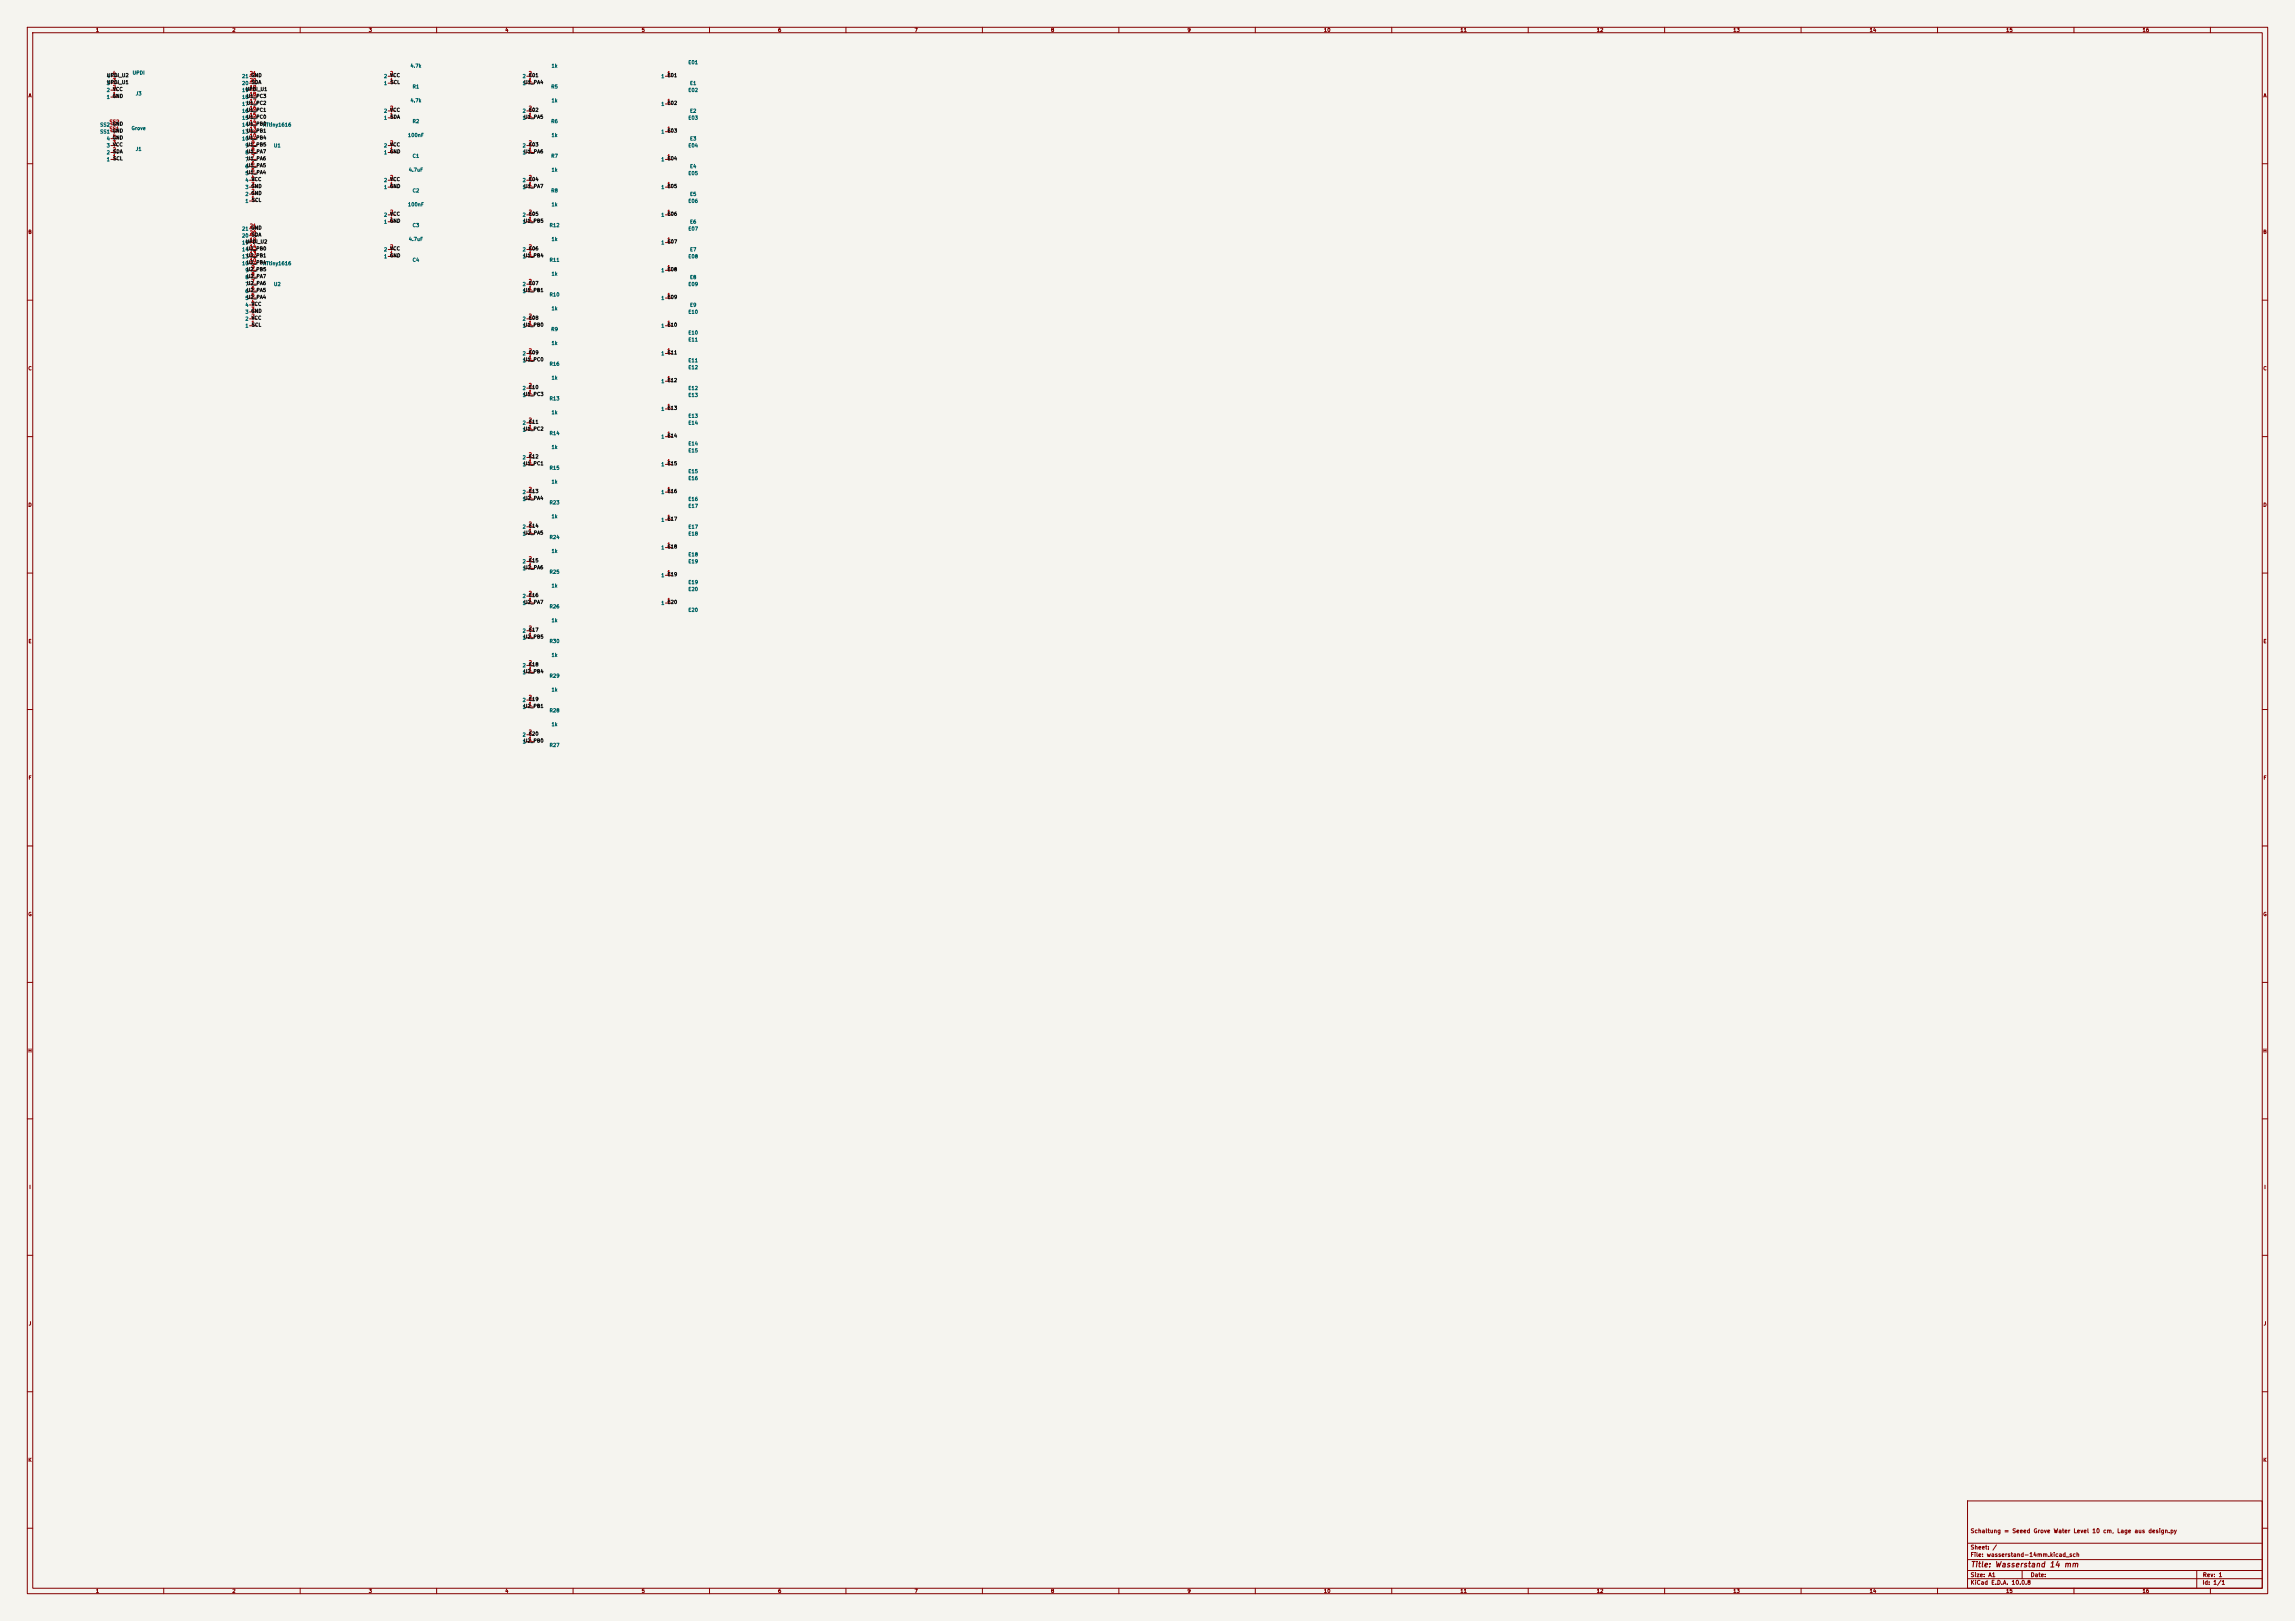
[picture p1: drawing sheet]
<svg xmlns="http://www.w3.org/2000/svg" width="841mm" height="594mm" viewBox="0 0 841 594" stroke-linecap="round" stroke-linejoin="round" font-family="sans-serif">
<defs><g id="words">
<text font-size="2" fill="#840000" x="722" y="574.8">Title: Wasserstand 14 mm</text>
<g font-size="1.5" fill="#840000">
<text x="721.9" y="562.1">Schaltung = Seeed Grove Water Level 10 cm, Lage aus design.py</text>
<text x="721.9" y="568.1">Sheet: /</text>
<text x="721.9" y="570.8">File: wasserstand-14mm.kicad_sch</text>
<text x="721.9" y="581">KiCad E.D.A. 10.0.8</text>
<text x="721.9" y="578.2">Size: A1</text>
<text x="743.9" y="578.2">Date:</text>
<text x="806.9" y="581">Id: 1/1</text>
<text x="807" y="578.2">Rev: 1</text>
</g>
<g font-size="1.3" fill="#840000">
<text x="35" y="12">1</text>
<text x="85" y="12">2</text>
<text x="135" y="12">3</text>
<text x="185" y="12">4</text>
<text x="235" y="12">5</text>
<text x="285" y="12">6</text>
<text x="335" y="12">7</text>
<text x="385" y="12">8</text>
<text x="435" y="12">9</text>
<text x="485" y="12">10</text>
<text x="535" y="12">11</text>
<text x="585" y="12">12</text>
<text x="635" y="12">13</text>
<text x="685" y="12">14</text>
<text x="735" y="12">15</text>
<text x="785" y="12">16</text>
<text x="10.3" y="36">A</text>
<text x="829.3" y="36">A</text>
<text x="10.2" y="86">B</text>
<text x="829.2" y="86">B</text>
<text x="10.2" y="136">C</text>
<text x="829.2" y="136">C</text>
<text x="10.2" y="186">D</text>
<text x="829.2" y="186">D</text>
<text x="10.3" y="236">E</text>
<text x="829.3" y="236">E</text>
<text x="10.3" y="286">F</text>
<text x="829.3" y="286">F</text>
<text x="10.2" y="336">G</text>
<text x="829.2" y="336">G</text>
<text x="10.2" y="386">H</text>
<text x="829.2" y="386">H</text>
<text x="10.6" y="436">I</text>
<text x="829.6" y="436">I</text>
<text x="10.4" y="486">J</text>
<text x="829.4" y="486">J</text>
<text x="10.2" y="536">K</text>
<text x="829.2" y="536">K</text>
<text x="35" y="584">1</text>
<text x="85" y="584">2</text>
<text x="135" y="584">3</text>
<text x="185" y="584">4</text>
<text x="235" y="584">5</text>
<text x="285" y="584">6</text>
<text x="335" y="584">7</text>
<text x="385" y="584">8</text>
<text x="435" y="584">9</text>
<text x="485" y="584">10</text>
<text x="535" y="584">11</text>
<text x="585" y="584">12</text>
<text x="635" y="584">13</text>
<text x="685" y="584">14</text>
<text x="735" y="584">15</text>
<text x="785" y="584">16</text>
</g>
<g font-size="1.3" fill="#006464">
<text x="252.1" y="23.8">E01</text>
<text x="38.9" y="28.9">4</text>
<text x="48.4" y="27.6">UPDI</text>
<text x="88.5" y="28.9">21</text>
<text x="140.5" y="28.9">2</text>
<text x="150.2" y="25.1">4.7k</text>
<text x="191.3" y="28.9">2</text>
<text x="202" y="25.1">1k</text>
<text x="242.1" y="28.9">1</text>
<text x="38.9" y="34">2</text>
<text x="38.9" y="31.4">3</text>
<text x="49.6" y="35.3">J3</text>
<text x="88.5" y="34">19</text>
<text x="88.5" y="31.4">20</text>
<text x="140.5" y="31.4">1</text>
<text x="151" y="32.7">R1</text>
<text x="191.3" y="31.4">1</text>
<text x="201.8" y="32.7">R5</text>
<text x="252.1" y="34">E02</text>
<text x="252.7" y="31.4">E1</text>
<text x="38.9" y="36.5">1</text>
<text x="88.5" y="41.6">16</text>
<text x="88.5" y="39.1">17</text>
<text x="88.5" y="36.5">18</text>
<text x="140.5" y="41.6">2</text>
<text x="150.2" y="37.8">4.7k</text>
<text x="191.3" y="41.6">2</text>
<text x="202" y="37.8">1k</text>
<text x="242.1" y="39.1">1</text>
<text x="252.7" y="41.6">E2</text>
<text x="36.5" y="46.7">SS2</text>
<text x="48" y="48">Grove</text>
<text x="88.5" y="46.7">14</text>
<text x="88.5" y="44.1">15</text>
<text x="96.3" y="46.7">ATtiny1616</text>
<text x="140.5" y="44.1">1</text>
<text x="151" y="45.4">R2</text>
<text x="191.3" y="44.1">1</text>
<text x="201.8" y="45.4">R6</text>
<text x="252.1" y="44.1">E03</text>
<text x="36.5" y="49.2">SS1</text>
<text x="38.9" y="51.8">4</text>
<text x="88.5" y="51.8">10</text>
<text x="88.5" y="49.2">13</text>
<text x="149.3" y="50.5">100nF</text>
<text x="202" y="50.5">1k</text>
<text x="242.1" y="49.2">1</text>
<text x="252.7" y="51.8">E3</text>
<text x="38.9" y="59.4">1</text>
<text x="38.9" y="56.8">2</text>
<text x="38.9" y="54.3">3</text>
<text x="49.6" y="55.6">J1</text>
<text x="89.7" y="59.4">7</text>
<text x="89.7" y="56.8">8</text>
<text x="89.7" y="54.3">9</text>
<text x="100.2" y="54.3">U1</text>
<text x="140.5" y="56.8">1</text>
<text x="140.5" y="54.3">2</text>
<text x="151" y="58.1">C1</text>
<text x="191.3" y="56.8">1</text>
<text x="191.3" y="54.3">2</text>
<text x="201.8" y="58.1">R7</text>
<text x="242.1" y="59.4">1</text>
<text x="252.1" y="54.3">E04</text>
<text x="89.7" y="64.5">5</text>
<text x="89.7" y="61.9">6</text>
<text x="149.6" y="63.2">4.7uF</text>
<text x="202" y="63.2">1k</text>
<text x="252.1" y="64.5">E05</text>
<text x="252.7" y="61.9">E4</text>
<text x="89.7" y="69.5">3</text>
<text x="89.7" y="67">4</text>
<text x="140.5" y="69.5">1</text>
<text x="140.5" y="67">2</text>
<text x="151" y="70.8">C2</text>
<text x="191.3" y="69.5">1</text>
<text x="191.3" y="67">2</text>
<text x="201.8" y="70.8">R8</text>
<text x="242.1" y="69.5">1</text>
<text x="89.7" y="74.6">1</text>
<text x="89.7" y="72.1">2</text>
<text x="149.3" y="75.9">100nF</text>
<text x="202" y="75.9">1k</text>
<text x="252.1" y="74.6">E06</text>
<text x="252.7" y="72.1">E5</text>
<text x="140.5" y="82.2">1</text>
<text x="140.5" y="79.7">2</text>
<text x="151" y="83.5">C3</text>
<text x="191.3" y="82.2">1</text>
<text x="191.3" y="79.7">2</text>
<text x="201.2" y="83.5">R12</text>
<text x="242.1" y="79.7">1</text>
<text x="252.7" y="82.2">E6</text>
<text x="88.5" y="89.9">19</text>
<text x="88.5" y="87.3">20</text>
<text x="88.5" y="84.8">21</text>
<text x="149.6" y="88.6">4.7uF</text>
<text x="202" y="88.6">1k</text>
<text x="242.1" y="89.9">1</text>
<text x="252.1" y="84.8">E07</text>
<text x="88.5" y="94.9">13</text>
<text x="88.5" y="92.4">14</text>
<text x="140.5" y="94.9">1</text>
<text x="140.5" y="92.4">2</text>
<text x="191.3" y="94.9">1</text>
<text x="191.3" y="92.4">2</text>
<text x="252.1" y="94.9">E08</text>
<text x="252.7" y="92.4">E7</text>
<text x="88.5" y="97.5">10</text>
<text x="89.7" y="100">9</text>
<text x="96.3" y="97.5">ATtiny1616</text>
<text x="151" y="96.2">C4</text>
<text x="201.2" y="96.2">R11</text>
<text x="202" y="101.3">1k</text>
<text x="242.1" y="100">1</text>
<text x="89.7" y="107.6">6</text>
<text x="89.7" y="105.1">7</text>
<text x="89.7" y="102.6">8</text>
<text x="100.2" y="105.1">U2</text>
<text x="191.3" y="107.6">1</text>
<text x="191.3" y="105.1">2</text>
<text x="252.1" y="105.1">E09</text>
<text x="252.7" y="102.6">E8</text>
<text x="89.7" y="112.7">4</text>
<text x="89.7" y="110.2">5</text>
<text x="201.2" y="108.9">R10</text>
<text x="202" y="114">1k</text>
<text x="242.1" y="110.2">1</text>
<text x="252.7" y="112.7">E9</text>
<text x="89.7" y="117.8">2</text>
<text x="89.7" y="115.3">3</text>
<text x="191.3" y="117.8">2</text>
<text x="252.1" y="115.3">E10</text>
<text x="89.7" y="120.3">1</text>
<text x="191.3" y="120.3">1</text>
<text x="201.8" y="121.6">R9</text>
<text x="242.1" y="120.3">1</text>
<text x="252.1" y="125.4">E11</text>
<text x="252.1" y="122.9">E10</text>
<text x="191.3" y="130.5">2</text>
<text x="202" y="126.7">1k</text>
<text x="242.1" y="130.5">1</text>
<text x="191.3" y="133">1</text>
<text x="201.2" y="134.3">R16</text>
<text x="252.1" y="135.6">E12</text>
<text x="252.1" y="133">E11</text>
<text x="191.3" y="143.2">2</text>
<text x="202" y="139.4">1k</text>
<text x="242.1" y="140.7">1</text>
<text x="252.1" y="143.2">E12</text>
<text x="191.3" y="145.7">1</text>
<text x="201.2" y="147">R13</text>
<text x="252.1" y="145.7">E13</text>
<text x="191.3" y="155.9">2</text>
<text x="202" y="152.1">1k</text>
<text x="242.1" y="150.8">1</text>
<text x="252.1" y="155.9">E14</text>
<text x="252.1" y="153.4">E13</text>
<text x="191.3" y="158.4">1</text>
<text x="201.2" y="159.7">R14</text>
<text x="242.1" y="161">1</text>
<text x="202" y="164.8">1k</text>
<text x="252.1" y="163.5">E14</text>
<text x="252.1" y="166.1">E15</text>
<text x="191.3" y="171.1">1</text>
<text x="191.3" y="168.6">2</text>
<text x="201.2" y="172.4">R15</text>
<text x="242.1" y="171.1">1</text>
<text x="252.1" y="173.7">E15</text>
<text x="202" y="177.5">1k</text>
<text x="252.1" y="176.2">E16</text>
<text x="191.3" y="183.8">1</text>
<text x="191.3" y="181.3">2</text>
<text x="201.2" y="185.1">R23</text>
<text x="242.1" y="181.3">1</text>
<text x="252.1" y="183.8">E16</text>
<text x="202" y="190.2">1k</text>
<text x="242.1" y="191.5">1</text>
<text x="252.1" y="186.4">E17</text>
<text x="191.3" y="196.5">1</text>
<text x="191.3" y="194">2</text>
<text x="201.2" y="197.8">R24</text>
<text x="252.1" y="194">E17</text>
<text x="252.1" y="196.5">E18</text>
<text x="202" y="202.9">1k</text>
<text x="242.1" y="201.6">1</text>
<text x="191.3" y="209.2">1</text>
<text x="191.3" y="206.7">2</text>
<text x="252.1" y="206.7">E19</text>
<text x="252.1" y="204.2">E18</text>
<text x="201.2" y="210.5">R25</text>
<text x="202" y="215.6">1k</text>
<text x="242.1" y="211.8">1</text>
<text x="252.1" y="214.3">E19</text>
<text x="191.3" y="221.9">1</text>
<text x="191.3" y="219.4">2</text>
<text x="242.1" y="221.9">1</text>
<text x="252.1" y="216.9">E20</text>
<text x="201.2" y="223.2">R26</text>
<text x="252.1" y="224.5">E20</text>
<text x="191.3" y="232.1">2</text>
<text x="202" y="228.3">1k</text>
<text x="191.3" y="234.6">1</text>
<text x="201.2" y="235.9">R30</text>
<text x="191.3" y="244.8">2</text>
<text x="202" y="241">1k</text>
<text x="191.3" y="247.3">1</text>
<text x="201.2" y="248.6">R29</text>
<text x="191.3" y="257.5">2</text>
<text x="202" y="253.7">1k</text>
<text x="191.3" y="260">1</text>
<text x="201.2" y="261.3">R28</text>
<text x="202" y="266.4">1k</text>
<text x="191.3" y="272.7">1</text>
<text x="191.3" y="270.2">2</text>
<text x="201.2" y="274">R27</text>
</g>
<g font-size="1.3" fill="#0f0f0f">
<text x="39.1" y="28.6">UPDI_U2</text>
<text x="91.9" y="28.6">GND</text>
<text x="142.8" y="28.6">VCC</text>
<text x="193.7" y="28.6">E01</text>
<text x="244.5" y="28.6">E01</text>
<text x="39.1" y="31.1">UPDI_U1</text>
<text x="41.2" y="33.6">VCC</text>
<text x="89.9" y="33.6">UPDI_U1</text>
<text x="92.1" y="31.1">SDA</text>
<text x="142.9" y="31.1">SCL</text>
<text x="191.9" y="31.1">U1_PA4</text>
<text x="41.1" y="36.2">GND</text>
<text x="90.2" y="38.7">U1_PC2</text>
<text x="90.2" y="41.3">U1_PC1</text>
<text x="90.2" y="36.2">U1_PC3</text>
<text x="142.8" y="41.3">VCC</text>
<text x="193.7" y="41.3">E02</text>
<text x="244.5" y="38.7">E02</text>
<text x="41.1" y="46.3">GND</text>
<text x="90.2" y="46.3">U1_PB0</text>
<text x="90.2" y="43.8">U1_PC0</text>
<text x="142.9" y="43.8">SDA</text>
<text x="191.9" y="43.8">U1_PA5</text>
<text x="41.1" y="51.4">GND</text>
<text x="41.1" y="48.9">GND</text>
<text x="41.2" y="54">VCC</text>
<text x="90.2" y="51.4">U1_PB4</text>
<text x="90.2" y="54">U1_PB5</text>
<text x="90.2" y="48.9">U1_PB1</text>
<text x="142.8" y="54">VCC</text>
<text x="193.7" y="54">E03</text>
<text x="244.5" y="48.9">E03</text>
<text x="41.3" y="56.5">SDA</text>
<text x="41.3" y="59">SCL</text>
<text x="90.3" y="56.5">U1_PA7</text>
<text x="90.3" y="59">U1_PA6</text>
<text x="142.7" y="56.5">GND</text>
<text x="191.9" y="56.5">U1_PA6</text>
<text x="244.5" y="59">E04</text>
<text x="90.3" y="64.1">U1_PA4</text>
<text x="90.3" y="61.6">U1_PA5</text>
<text x="91.9" y="69.2">GND</text>
<text x="91.9" y="71.7">GND</text>
<text x="92" y="66.7">VCC</text>
<text x="142.7" y="69.2">GND</text>
<text x="142.8" y="66.7">VCC</text>
<text x="191.9" y="69.2">U1_PA7</text>
<text x="193.7" y="66.7">E04</text>
<text x="244.5" y="69.2">E05</text>
<text x="92.1" y="74.3">SCL</text>
<text x="142.7" y="81.9">GND</text>
<text x="142.8" y="79.4">VCC</text>
<text x="191.8" y="81.9">U1_PB5</text>
<text x="193.7" y="79.4">E05</text>
<text x="244.5" y="79.4">E06</text>
<text x="89.9" y="89.5">UPDI_U2</text>
<text x="91.9" y="84.4">GND</text>
<text x="92.1" y="87">SDA</text>
<text x="244.5" y="89.5">E07</text>
<text x="90.2" y="94.6">U2_PB1</text>
<text x="90.2" y="92.1">U2_PB0</text>
<text x="142.7" y="94.6">GND</text>
<text x="142.8" y="92.1">VCC</text>
<text x="191.8" y="94.6">U1_PB4</text>
<text x="193.7" y="92.1">E06</text>
<text x="90.2" y="97.1">U2_PB4</text>
<text x="90.2" y="99.7">U2_PB5</text>
<text x="244.5" y="99.7">E08</text>
<text x="90.3" y="102.2">U2_PA7</text>
<text x="90.3" y="104.8">U2_PA6</text>
<text x="90.3" y="107.3">U2_PA5</text>
<text x="191.8" y="107.3">U1_PB1</text>
<text x="193.7" y="104.8">E07</text>
<text x="90.3" y="109.8">U2_PA4</text>
<text x="92" y="112.4">VCC</text>
<text x="244.5" y="109.8">E09</text>
<text x="91.9" y="114.9">GND</text>
<text x="92" y="117.5">VCC</text>
<text x="92.1" y="120">SCL</text>
<text x="191.8" y="120">U1_PB0</text>
<text x="193.7" y="117.5">E08</text>
<text x="244.5" y="120">E10</text>
<text x="193.7" y="130.2">E09</text>
<text x="244.5" y="130.2">E11</text>
<text x="191.8" y="132.7">U1_PC0</text>
<text x="193.7" y="142.9">E10</text>
<text x="244.5" y="140.3">E12</text>
<text x="191.8" y="145.4">U1_PC3</text>
<text x="193.7" y="155.6">E11</text>
<text x="244.5" y="150.5">E13</text>
<text x="191.8" y="158.1">U1_PC2</text>
<text x="244.5" y="160.6">E14</text>
<text x="191.8" y="170.8">U1_PC1</text>
<text x="193.7" y="168.3">E12</text>
<text x="244.5" y="170.8">E15</text>
<text x="191.9" y="183.5">U2_PA4</text>
<text x="193.7" y="181">E13</text>
<text x="244.5" y="181">E16</text>
<text x="244.5" y="191.1">E17</text>
<text x="191.9" y="196.2">U2_PA5</text>
<text x="193.7" y="193.7">E14</text>
<text x="244.5" y="201.3">E18</text>
<text x="191.9" y="208.9">U2_PA6</text>
<text x="193.7" y="206.4">E15</text>
<text x="244.5" y="211.4">E19</text>
<text x="191.9" y="221.6">U2_PA7</text>
<text x="193.7" y="219.1">E16</text>
<text x="244.5" y="221.6">E20</text>
<text x="193.7" y="231.8">E17</text>
<text x="191.8" y="234.3">U2_PB5</text>
<text x="193.7" y="244.5">E18</text>
<text x="191.8" y="247">U2_PB4</text>
<text x="193.7" y="257.2">E19</text>
<text x="191.8" y="259.7">U2_PB1</text>
<text x="193.7" y="269.9">E20</text>
<text x="191.8" y="272.4">U2_PB0</text>
</g>
<g font-size="1.3" fill="#a90000">
<text x="41.2" y="27.8">4</text>
<text x="91.4" y="27.8">21</text>
<text x="142.8" y="27.8">2</text>
<text x="193.6" y="27.8">2</text>
<text x="244.4" y="27.8">1</text>
<text x="41.2" y="35.4">1</text>
<text x="41.2" y="32.9">2</text>
<text x="41.2" y="30.3">3</text>
<text x="91.4" y="35.4">18</text>
<text x="91.4" y="32.9">19</text>
<text x="91.4" y="30.3">20</text>
<text x="142.8" y="30.3">1</text>
<text x="193.6" y="30.3">1</text>
<text x="91.4" y="40.5">16</text>
<text x="91.4" y="38">17</text>
<text x="142.8" y="40.5">2</text>
<text x="193.6" y="40.5">2</text>
<text x="244.4" y="38">1</text>
<text x="40" y="45.6">SS2</text>
<text x="91.4" y="45.6">14</text>
<text x="91.4" y="43">15</text>
<text x="142.8" y="43">1</text>
<text x="193.6" y="43">1</text>
<text x="40" y="48.1">SS1</text>
<text x="41.2" y="53.2">3</text>
<text x="41.2" y="50.7">4</text>
<text x="91.4" y="50.7">10</text>
<text x="91.4" y="48.1">13</text>
<text x="92" y="53.2">9</text>
<text x="142.8" y="53.2">2</text>
<text x="193.6" y="53.2">2</text>
<text x="244.4" y="48.1">1</text>
<text x="41.2" y="58.3">1</text>
<text x="41.2" y="55.7">2</text>
<text x="92" y="58.3">7</text>
<text x="92" y="55.7">8</text>
<text x="142.8" y="55.7">1</text>
<text x="193.6" y="55.7">1</text>
<text x="244.4" y="58.3">1</text>
<text x="92" y="65.9">4</text>
<text x="92" y="63.4">5</text>
<text x="92" y="60.8">6</text>
<text x="142.8" y="65.9">2</text>
<text x="193.6" y="65.9">2</text>
<text x="92" y="71">2</text>
<text x="92" y="68.4">3</text>
<text x="142.8" y="68.4">1</text>
<text x="193.6" y="68.4">1</text>
<text x="244.4" y="68.4">1</text>
<text x="92" y="73.5">1</text>
<text x="91.4" y="83.7">21</text>
<text x="142.8" y="81.1">1</text>
<text x="142.8" y="78.6">2</text>
<text x="193.6" y="81.1">1</text>
<text x="193.6" y="78.6">2</text>
<text x="244.4" y="78.6">1</text>
<text x="91.4" y="88.8">19</text>
<text x="91.4" y="86.2">20</text>
<text x="244.4" y="88.8">1</text>
<text x="91.4" y="93.8">13</text>
<text x="91.4" y="91.3">14</text>
<text x="142.8" y="93.8">1</text>
<text x="142.8" y="91.3">2</text>
<text x="193.6" y="93.8">1</text>
<text x="193.6" y="91.3">2</text>
<text x="91.4" y="96.4">10</text>
<text x="92" y="101.5">8</text>
<text x="92" y="98.9">9</text>
<text x="244.4" y="98.9">1</text>
<text x="92" y="106.5">6</text>
<text x="92" y="104">7</text>
<text x="193.6" y="106.5">1</text>
<text x="193.6" y="104">2</text>
<text x="92" y="111.6">4</text>
<text x="92" y="109.1">5</text>
<text x="244.4" y="109.1">1</text>
<text x="92" y="119.2">1</text>
<text x="92" y="116.7">2</text>
<text x="92" y="114.2">3</text>
<text x="193.6" y="119.2">1</text>
<text x="193.6" y="116.7">2</text>
<text x="244.4" y="119.2">1</text>
<text x="193.6" y="131.9">1</text>
<text x="193.6" y="129.4">2</text>
<text x="244.4" y="129.4">1</text>
<text x="193.6" y="142.1">2</text>
<text x="244.4" y="139.6">1</text>
<text x="193.6" y="144.6">1</text>
<text x="244.4" y="149.7">1</text>
<text x="193.6" y="154.8">2</text>
<text x="193.6" y="157.3">1</text>
<text x="244.4" y="159.9">1</text>
<text x="193.6" y="167.5">2</text>
<text x="193.6" y="170">1</text>
<text x="244.4" y="170">1</text>
<text x="193.6" y="182.7">1</text>
<text x="193.6" y="180.2">2</text>
<text x="244.4" y="180.2">1</text>
<text x="244.4" y="190.4">1</text>
<text x="193.6" y="195.4">1</text>
<text x="193.6" y="192.9">2</text>
<text x="244.4" y="200.5">1</text>
<text x="193.6" y="208.1">1</text>
<text x="193.6" y="205.6">2</text>
<text x="244.4" y="210.7">1</text>
<text x="193.6" y="220.8">1</text>
<text x="193.6" y="218.3">2</text>
<text x="244.4" y="220.8">1</text>
<text x="193.6" y="233.5">1</text>
<text x="193.6" y="231">2</text>
<text x="193.6" y="243.7">2</text>
<text x="193.6" y="246.2">1</text>
<text x="193.6" y="256.4">2</text>
<text x="193.6" y="258.9">1</text>
<text x="193.6" y="269.1">2</text>
<text x="193.6" y="271.6">1</text>
</g>
</g></defs>
<path d="M0 0h841v594h-841z" fill="#f5f4ef" stroke="#f5f4ef" stroke-width=".37"/>
<g fill="none" stroke="#840000" stroke-width=".37">
<path d="M10 10h821v574h-821zM12 12h817v570h-817zM60 10v2M110 10v2M160 10v2M210 10v2M260 10v2M310 10v2M360 10v2M410 10v2M460 10v2M510 10v2"/>
<path d="M560 10v2M610 10v2M660 10v2M710 10v2M760 10v2M810 10v2M40.6 35.6h2.6M40.6 33h2.6M40.6 30.5h2.6M40.6 27.9h2.6M91.4 38.1h2.6M91.4 35.6h2.6"/>
<path d="M91.4 33h2.6M91.4 30.5h2.6M91.4 27.9h2.6M142.2 30.5h2.6M142.2 27.9h2.6M193 30.5h2.6M193 27.9h2.6M243.8 38.1h2.6M243.8 27.9h2.6M10 60h2M40.6 58.4h2.6M40.6 55.9h2.6"/>
<path d="M40.6 53.3h2.6M40.6 50.8h2.6M40.6 48.3h2.6M40.6 45.7h2.6M91.4 58.4h2.6M91.4 55.9h2.6M91.4 53.3h2.6M91.4 50.8h2.6M91.4 48.3h2.6M91.4 45.7h2.6M91.4 43.2h2.6M91.4 40.6h2.6"/>
<path d="M142.2 55.9h2.6M142.2 53.3h2.6M142.2 43.2h2.6M142.2 40.6h2.6M193 55.9h2.6M193 53.3h2.6M193 43.2h2.6M193 40.6h2.6M243.8 58.4h2.6M243.8 48.3h2.6M829 60h2M91.4 68.6h2.6"/>
<path d="M91.4 66h2.6M91.4 73.7h2.6M91.4 71.1h2.6M91.4 63.5h2.6M91.4 61h2.6M142.2 68.6h2.6M142.2 66h2.6M142.2 78.7h2.6M193 68.6h2.6M193 66h2.6M193 78.7h2.6M243.8 68.6h2.6"/>
<path d="M243.8 78.7h2.6M91.4 99.1h2.6M91.4 96.5h2.6M91.4 94h2.6M91.4 91.4h2.6M91.4 88.9h2.6M91.4 86.4h2.6M91.4 83.8h2.6M142.2 94h2.6M142.2 91.4h2.6M142.2 81.3h2.6M193 94h2.6"/>
<path d="M193 91.4h2.6M193 81.3h2.6M243.8 99.1h2.6M243.8 88.9h2.6M10 110h2M91.4 119.4h2.6M91.4 116.8h2.6M91.4 114.3h2.6M91.4 111.8h2.6M91.4 109.2h2.6M91.4 106.7h2.6M91.4 104.1h2.6"/>
<path d="M91.4 101.6h2.6M193 119.4h2.6M193 116.8h2.6M193 106.7h2.6M193 104.1h2.6M243.8 119.4h2.6M243.8 109.2h2.6M829 110h2M193 129.5h2.6M193 132.1h2.6M243.8 139.7h2.6M243.8 129.5h2.6"/>
<path d="M10 160h2M193 157.5h2.6M193 154.9h2.6M193 144.8h2.6M193 142.2h2.6M243.8 149.9h2.6M829 160h2M193 170.2h2.6M193 167.6h2.6M243.8 160h2.6M243.8 170.2h2.6M193 195.6h2.6"/>
<path d="M193 193h2.6M193 182.9h2.6M193 180.3h2.6M243.8 180.3h2.6M243.8 190.5h2.6M10 210h2M193 218.4h2.6M193 208.3h2.6M193 205.7h2.6M243.8 210.8h2.6M243.8 200.7h2.6M829 210h2"/>
<path d="M193 233.7h2.6M193 231.1h2.6M193 221h2.6M243.8 221h2.6M10 260h2M193 246.4h2.6M193 243.8h2.6M193 259.1h2.6M193 256.5h2.6M829 260h2M193 271.8h2.6M193 269.2h2.6"/>
<path d="M10 310h2M829 310h2M10 360h2M829 360h2M10 410h2M829 410h2M10 460h2M829 460h2M10 510h2M829 510h2M10 560h2M721 550h108v32h-108z"/>
<path d="M829 560h2M721 578.5h108M721 575.5h108M721 571.5h108M721 565.5h108M741 575.5v3M805 575.5v6.5M60 582v2M110 582v2M160 582v2M210 582v2M260 582v2"/>
<path d="M310 582v2M360 582v2M410 582v2M460 582v2M510 582v2M560 582v2M610 582v2M660 582v2M710 582v2M760 582v2M810 582v2"/>
</g>
<use href="#words"/>
</svg>
